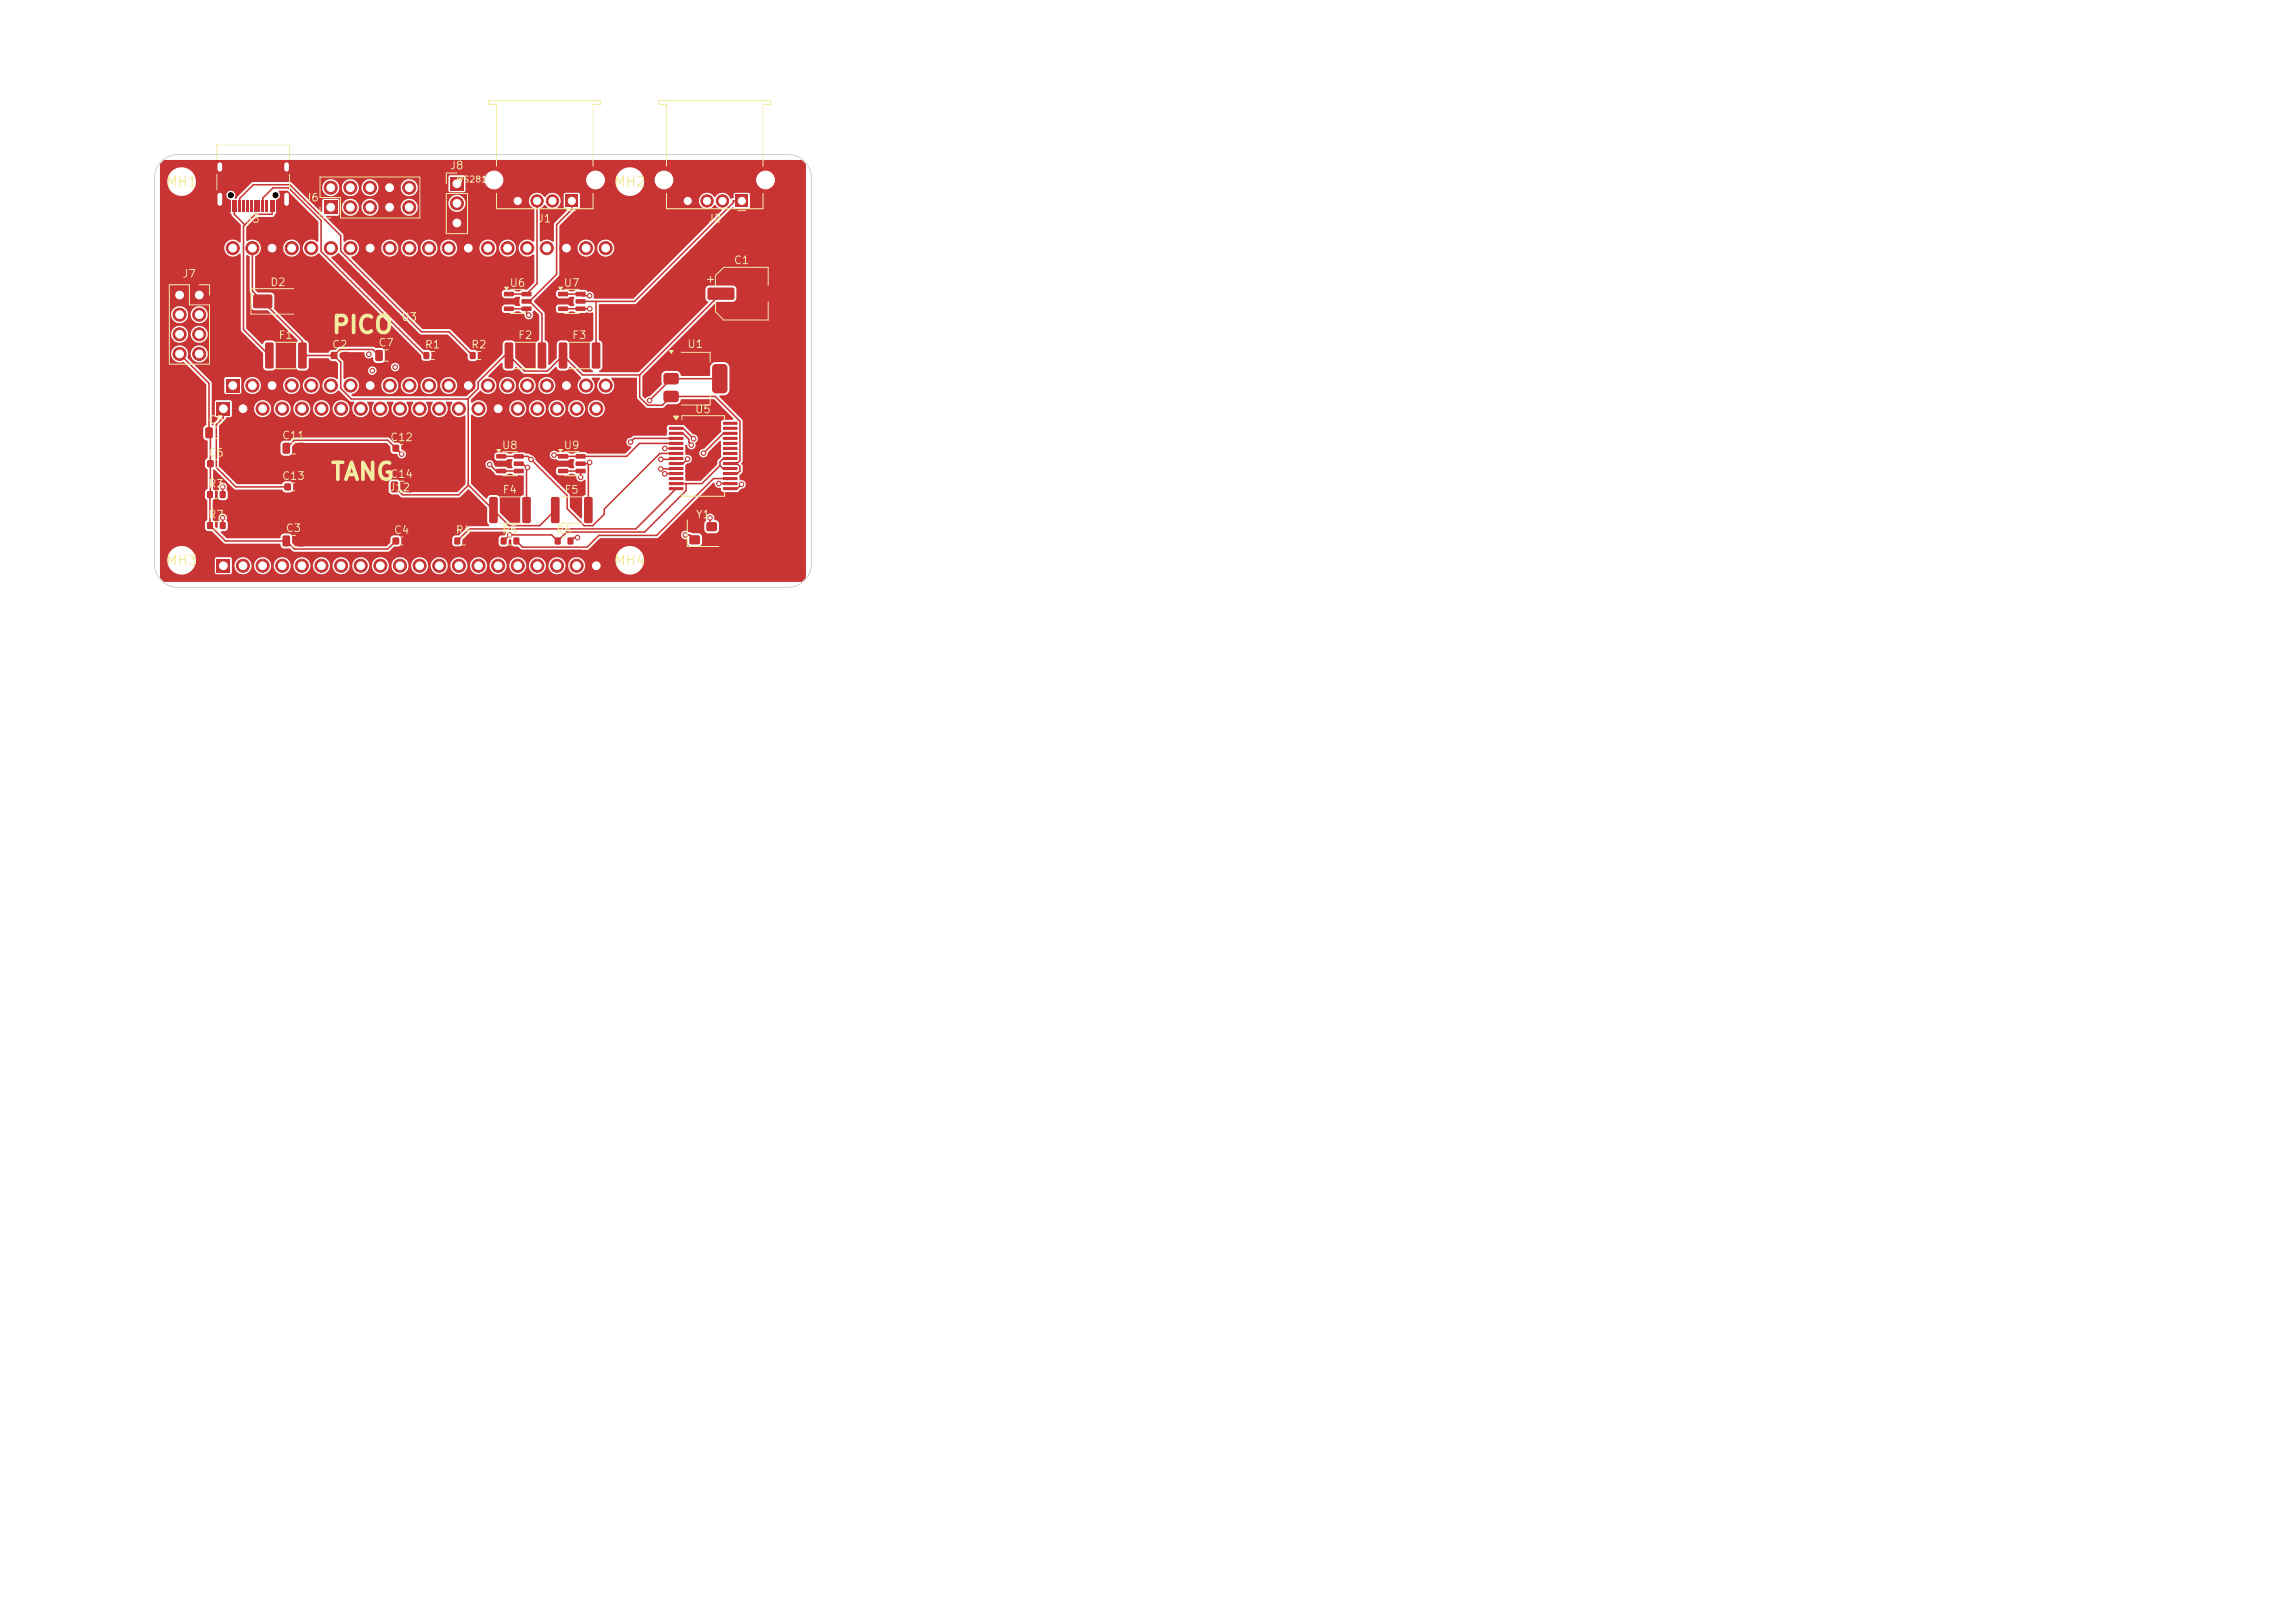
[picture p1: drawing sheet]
<svg xmlns="http://www.w3.org/2000/svg" width="297mm" height="210mm" viewBox="0 0 297 210" stroke-linecap="round" stroke-linejoin="round" font-family="sans-serif">
<defs><g id="words">
<g font-size="2.2" fill="#f2eda1">
<text x="42.8" y="43.7">PICO</text>
<text x="42.7" y="62.7">TANG</text>
</g>
<g font-size="1.3" fill="#f2eda1">
<text x="21.4" y="24.5">MH1</text>
<text x="79.4" y="24.5">MH2</text>
<text x="21.4" y="73.5">MH3</text>
<text x="79.4" y="73.5">MH4</text>
</g>
<g font-size="1" fill="#f2eda1">
<text x="58.1" y="22.2">J8</text>
<text x="31.8" y="29.1">J3</text>
<text x="39.4" y="26.3">J6</text>
<text x="69.5" y="29">J1</text>
<text x="91.5" y="29">J2</text>
<text x="94.9" y="34.4">C1</text>
<text x="23.5" y="36.2">J7</text>
<text x="34.9" y="37.3">D2</text>
<text x="51.9" y="41.8">U3</text>
<text x="65.9" y="37.4">U6</text>
<text x="72.9" y="37.4">U7</text>
<text x="36" y="44.1">F1</text>
<text x="42.9" y="45.3">C2</text>
<text x="48.9" y="45.1">C7</text>
<text x="54.9" y="45.3">R1</text>
<text x="60.9" y="45.3">R2</text>
<text x="67" y="44.1">F2</text>
<text x="74" y="44.1">F3</text>
<text x="88.9" y="45.3">U1</text>
<text x="89.9" y="53.7">U5</text>
<text x="26.9" y="59.3">C6</text>
<text x="26.9" y="55.1">C5</text>
<text x="36.4" y="57.1">C11</text>
<text x="50.4" y="57.3">C12</text>
<text x="64.9" y="58.4">U8</text>
<text x="72.9" y="58.4">U9</text>
<text x="26.9" y="63.3">R3</text>
<text x="36.4" y="62.3">C13</text>
<text x="50.3" y="63.8">J12</text>
<text x="50.4" y="62.1">C14</text>
<text x="65" y="64.1">F4</text>
<text x="73" y="64.1">F5</text>
<text x="26.9" y="67.3">R7</text>
<text x="36.9" y="69.1">C3</text>
<text x="50.9" y="69.3">C4</text>
<text x="58.9" y="69.3">R4</text>
<text x="64.9" y="69.3">R5</text>
<text x="71.9" y="69.3">R6</text>
<text x="90" y="67.3">Y1</text>
</g>
<text font-size=".8" fill="#f2eda1" x="59" y="23.8">WS2812</text>
</g></defs>
<g fill="#c83434">
<path d="M71.4 64.4l.8-.1 .2 .2v3l-.1 .2h-.8l-.2-.2v-2.9z"/>
<path d="M75.6 64.4l.9-.1 .2 .2v3l-.2 .2h-.7l-.2-.2v-2.9z"/>
<path d="M26.8 63.6h.7v.8h-.7z"/>
<path d="M28.5 63.6h.7v.8h-.7z"/>
<path d="M35.7 26h.6v1.4h-.6z"/>
<path d="M34.9 26h.6v1.4h-.6z"/>
<path d="M33.9 26h.3v1.4h-.3z"/>
<path d="M32.9 26h.3v1.4h-.3z"/>
<path d="M32.4 26h.3v1.4h-.3z"/>
<path d="M31.4 26h.3v1.4h-.3z"/>
<path d="M30 26h.6v1.4h-.6z"/>
<path d="M29.2 26h.6v1.4h-.6z"/>
<path d="M30.9 26h.3v1.4h-.3z"/>
<path d="M31.9 26h.3v1.4h-.3z"/>
<path d="M33.4 26h.3v1.4h-.3z"/>
<path d="M34.4 26h.3v1.4h-.3z"/>
</g>
<path d="M28.4 21.3v.6M28.4 25.2v1.1M37.1 21.3v.6M37.1 25.2v1.1" fill="none" stroke="#c83434" stroke-width="1"/>
<g fill="#c83434">
<path d="M72.4 44.4l.8-.1 .2 .2v3l-.1 .2h-.8l-.2-.2v-2.9z"/>
<path d="M76.6 44.4l.9-.1 .2 .2v3l-.2 .2h-.7l-.2-.2v-2.9z"/>
<path d="M26.8 59.6l.2-.1 .6 .1 .1 .2-.1 .6-.1 .1-.7-.1v-.1z"/>
<path d="M28.4 59.6l.1-.1 .7 .1v.2v.6l-.2 .1-.6-.1-.1-.1z"/>
<path d="M72.2 37.8h1.2l.1 .1v.4l-.1 .1-1.1-.1-.1-.1z"/>
<path d="M72.2 38.7h1.2l.1 .2v.3l-.1 .1h-1.1l-.1-.1z"/>
<path d="M72.2 39.7h1.2l.1 .1v.4l-.1 .1-1.1-.1-.1-.1z"/>
<path d="M74.5 39.7h1.2l.1 .1v.4l-.2 .1-1-.1-.1-.1z"/>
<path d="M74.5 38.7h1.2l.1 .2v.3l-.2 .1h-1l-.1-.1z"/>
<path d="M74.5 37.8h1.2l.1 .1v.4l-.2 .1-1-.1-.1-.1z"/>
<path d="M50.8 57.6l.2-.1 .6 .1 .1 .2-.1 .6-.1 .1-.7-.1v-.1z"/>
<path d="M52.4 57.6l.1-.1 .7 .1v.2v.6l-.2 .1-.6-.1-.1-.1z"/>
<path d="M28.1 52h1.7v1.7h-1.7z"/>
</g>
<g fill="#c83434" stroke="#c83434" stroke-width=".13">
<circle cx="31.4" cy="52.9" r=".85"/>
<circle cx="34" cy="52.9" r=".85"/>
<circle cx="36.5" cy="52.9" r=".85"/>
<circle cx="39.1" cy="52.9" r=".85"/>
<circle cx="41.6" cy="52.9" r=".85"/>
<circle cx="44.1" cy="52.9" r=".85"/>
<circle cx="46.7" cy="52.9" r=".85"/>
<circle cx="49.2" cy="52.9" r=".85"/>
<circle cx="51.8" cy="52.9" r=".85"/>
<circle cx="54.3" cy="52.9" r=".85"/>
<circle cx="56.8" cy="52.9" r=".85"/>
<circle cx="59.4" cy="52.9" r=".85"/>
<circle cx="61.9" cy="52.9" r=".85"/>
<circle cx="64.5" cy="52.9" r=".85"/>
<circle cx="67" cy="52.9" r=".85"/>
<circle cx="69.5" cy="52.9" r=".85"/>
<circle cx="72.1" cy="52.9" r=".85"/>
<circle cx="74.6" cy="52.9" r=".85"/>
<circle cx="77.2" cy="52.9" r=".85"/>
</g>
<path d="M28.1 72.4h1.7v1.7h-1.7z" fill="#c83434"/>
<g fill="#c83434" stroke="#c83434" stroke-width=".13">
<circle cx="31.4" cy="73.2" r=".85"/>
<circle cx="34" cy="73.2" r=".85"/>
<circle cx="36.5" cy="73.2" r=".85"/>
<circle cx="39.1" cy="73.2" r=".85"/>
<circle cx="41.6" cy="73.2" r=".85"/>
<circle cx="44.1" cy="73.2" r=".85"/>
<circle cx="46.7" cy="73.2" r=".85"/>
<circle cx="49.2" cy="73.2" r=".85"/>
<circle cx="51.8" cy="73.2" r=".85"/>
<circle cx="54.3" cy="73.2" r=".85"/>
<circle cx="56.8" cy="73.2" r=".85"/>
<circle cx="59.4" cy="73.2" r=".85"/>
<circle cx="61.9" cy="73.2" r=".85"/>
<circle cx="64.5" cy="73.2" r=".85"/>
<circle cx="67" cy="73.2" r=".85"/>
<circle cx="69.5" cy="73.2" r=".85"/>
<circle cx="72.1" cy="73.2" r=".85"/>
<circle cx="74.6" cy="73.2" r=".85"/>
<circle cx="77.2" cy="73.2" r=".85"/>
</g>
<g fill="#c83434">
<path d="M50.6 62.3h.7l.2 .1v1.1l-.1 .2h-.6l-.2-.1-.1-1.1z"/>
<path d="M52.5 62.3h.7l.2 .1v1.1l-.1 .2h-.6l-.2-.1-.1-1.1z"/>
<path d="M29.3 49h1.7v1.7h-1.7z"/>
</g>
<g fill="#c83434" stroke="#c83434" stroke-width=".13">
<circle cx="32.7" cy="49.9" r=".85"/>
<circle cx="35.2" cy="49.9" r=".85"/>
<circle cx="37.7" cy="49.9" r=".85"/>
<circle cx="40.3" cy="49.9" r=".85"/>
<circle cx="42.8" cy="49.9" r=".85"/>
<circle cx="45.4" cy="49.9" r=".85"/>
<circle cx="47.9" cy="49.9" r=".85"/>
<circle cx="50.4" cy="49.9" r=".85"/>
<circle cx="53" cy="49.9" r=".85"/>
<circle cx="55.5" cy="49.9" r=".85"/>
<circle cx="58.1" cy="49.9" r=".85"/>
<circle cx="60.6" cy="49.9" r=".85"/>
<circle cx="63.1" cy="49.9" r=".85"/>
<circle cx="65.7" cy="49.9" r=".85"/>
<circle cx="68.2" cy="49.9" r=".85"/>
<circle cx="70.8" cy="49.9" r=".85"/>
<circle cx="73.3" cy="49.9" r=".85"/>
<circle cx="75.8" cy="49.9" r=".85"/>
<circle cx="78.4" cy="49.9" r=".85"/>
<circle cx="78.4" cy="32.1" r=".85"/>
<circle cx="75.8" cy="32.1" r=".85"/>
<circle cx="73.3" cy="32.1" r=".85"/>
<circle cx="70.8" cy="32.1" r=".85"/>
<circle cx="68.2" cy="32.1" r=".85"/>
<circle cx="65.7" cy="32.1" r=".85"/>
<circle cx="63.1" cy="32.1" r=".85"/>
<circle cx="60.6" cy="32.1" r=".85"/>
<circle cx="58.1" cy="32.1" r=".85"/>
<circle cx="55.5" cy="32.1" r=".85"/>
<circle cx="53" cy="32.1" r=".85"/>
<circle cx="50.4" cy="32.1" r=".85"/>
<circle cx="47.9" cy="32.1" r=".85"/>
<circle cx="45.4" cy="32.1" r=".85"/>
<circle cx="42.8" cy="32.1" r=".85"/>
<circle cx="40.3" cy="32.1" r=".85"/>
<circle cx="37.7" cy="32.1" r=".85"/>
<circle cx="35.2" cy="32.1" r=".85"/>
<circle cx="32.7" cy="32.1" r=".85"/>
<circle cx="30.1" cy="32.1" r=".85"/>
</g>
<g fill="#c83434">
<path d="M91.6 37.3l.2-.1h3.1l.2 .3-.1 1.1-.2 .2h-3.1l-.1-.2z"/>
<path d="M97 37.3l.2-.1h3.1l.1 .3v1.1l-.2 .2h-3.1l-.1-.2z"/>
<path d="M36.6 57.3h.7l.2 .1 .1 1.1-.2 .2h-.6l-.2-.1-.1-1.1z"/>
<path d="M38.5 57.3h.7l.2 .1v1.1l-.1 .2h-.6l-.2-.1-.1-1.1z"/>
<path d="M36.8 62.6l.2-.1 .6 .1 .1 .2-.1 .6-.2 .1-.6-.1v-.1z"/>
<path d="M38.4 62.6l.1-.1 .7 .1v.2v.6l-.2 .1-.6-.1-.1-.1z"/>
<path d="M60.8 45.6h.7v.8h-.7z"/>
<path d="M62.5 45.6h.7v.8h-.7z"/>
<path d="M72.2 58.8h1.2l.1 .1v.4l-.1 .1-1.1-.1-.1-.1z"/>
<path d="M72.2 59.7h1.2l.1 .2v.3l-.1 .1h-1.1l-.1-.1z"/>
<path d="M72.2 60.7h1.2l.1 .1v.4l-.1 .1-1.1-.1-.1-.1z"/>
<path d="M74.5 60.7h1.2l.1 .1v.4l-.2 .1-1-.1-.1-.1z"/>
<path d="M74.5 59.7h1.2l.1 .2v.3l-.2 .1h-1l-.1-.1z"/>
<path d="M74.5 58.8h1.2l.1 .1v.4l-.2 .1-1-.1-.1-.1z"/>
<path d="M63.4 64.4l.8-.1 .2 .2v3l-.1 .2h-.7l-.3-.2v-2.9z"/>
<path d="M67.6 64.4l.8-.1 .3 .2v3l-.2 .2h-.7l-.2-.2v-2.9z"/>
<path d="M71.8 69.6h.7v.8h-.7z"/>
<path d="M73.5 69.6h.7v.8h-.7z"/>
<path d="M36.6 69.3h.7l.2 .1 .1 1.1-.2 .2h-.6l-.2-.1-.1-1.1z"/>
<path d="M38.5 69.3h.7l.2 .1v1.1l-.1 .2h-.6l-.2-.1-.1-1.1z"/>
<path d="M41.9 26h1.7v1.7h-1.7z"/>
</g>
<g fill="#c83434" stroke="#c83434" stroke-width=".13">
<circle cx="42.8" cy="24.3" r=".85"/>
<circle cx="45.3" cy="26.8" r=".85"/>
<circle cx="45.3" cy="24.3" r=".85"/>
<circle cx="47.9" cy="26.8" r=".85"/>
<circle cx="47.9" cy="24.3" r=".85"/>
<circle cx="50.4" cy="26.8" r=".85"/>
<circle cx="50.4" cy="24.3" r=".85"/>
<circle cx="53" cy="26.8" r=".85"/>
<circle cx="53" cy="24.3" r=".85"/>
</g>
<g fill="#c83434">
<path d="M64.2 58.8h1.2l.1 .1v.4l-.1 .1-1.1-.1-.1-.1z"/>
<path d="M64.2 59.7h1.2l.1 .2v.3l-.1 .1h-1.1l-.1-.1z"/>
<path d="M64.2 60.7h1.2l.1 .1v.4l-.1 .1-1.1-.1-.1-.1z"/>
<path d="M66.5 60.7h1.2l.1 .1v.4l-.2 .1-1-.1-.1-.1z"/>
<path d="M66.5 59.7h1.2l.1 .2v.3l-.2 .1h-1l-.1-.1z"/>
<path d="M66.5 58.8h1.2l.1 .1v.4l-.2 .1-1-.1-.1-.1z"/>
<path d="M64.8 69.6h.7v.8h-.7z"/>
<path d="M66.5 69.6h.7v.8h-.7z"/>
<path d="M58.8 69.6h.7v.8h-.7z"/>
<path d="M60.5 69.6h.7v.8h-.7z"/>
<path d="M42.8 45.6l.2-.1 .6 .1 .1 .2-.1 .6-.2 .1-.6-.1v-.1z"/>
<path d="M44.4 45.6l.1-.1 .7 .1v.2v.6l-.2 .1-.6-.1-.1-.1z"/>
<path d="M85.9 46.1l.3-.1h1.5l.1 .3v1l-.3 .2-1.5-.1-.2-.3z"/>
<path d="M85.9 48.4l.3-.1h1.5l.1 .3v1l-.3 .2-1.5-.1-.2-.3z"/>
<path d="M92.3 47.2l.2-.1h1.1l.3 .1 .2 .2v3v.2l-.2 .2-1.4 .1-.3-.3-.1-3z"/>
<path d="M85.9 50.7l.3-.1h1.5l.1 .3v1l-.3 .2-1.5-.1-.2-.3z"/>
<path d="M50.8 69.6l.2-.1 .6 .1 .1 .2-.1 .6-.1 .1-.7-.1v-.1z"/>
<path d="M52.4 69.6l.1-.1 .7 .1v.2v.6l-.2 .1-.6-.1-.1-.1z"/>
<path d="M73.2 25.2h1.6v1.6h-1.6z"/>
</g>
<g fill="#c83434" stroke="#c83434" stroke-width=".13">
<circle cx="71.5" cy="26" r=".8"/>
<circle cx="69.5" cy="26" r=".8"/>
<circle cx="67" cy="26" r=".8"/>
<circle cx="77.1" cy="23.3" r="1.5"/>
<circle cx="63.9" cy="23.3" r="1.5"/>
</g>
<path d="M58.3 22.9h1.7v1.7h-1.7z" fill="#c83434"/>
<g fill="#c83434" stroke="#c83434" stroke-width=".13">
<circle cx="59.1" cy="26.3" r=".85"/>
<circle cx="59.1" cy="28.9" r=".85"/>
</g>
<path d="M24.9 37.3h1.7v1.7h-1.7z" fill="#c83434"/>
<g fill="#c83434" stroke="#c83434" stroke-width=".13">
<circle cx="23.2" cy="38.2" r=".85"/>
<circle cx="25.8" cy="40.7" r=".85"/>
<circle cx="23.2" cy="40.7" r=".85"/>
<circle cx="25.8" cy="43.3" r=".85"/>
<circle cx="23.2" cy="43.3" r=".85"/>
<circle cx="25.8" cy="45.8" r=".85"/>
<circle cx="23.2" cy="45.8" r=".85"/>
</g>
<g fill="#c83434">
<path d="M32.8 38.2l.2-.1h2l.2 .1 .1 .2-.1 1.4-.2 .1h-2l-.2-.1v-.1z"/>
<path d="M36.8 38.2l.2-.1h2l.2 .1v.2v1.4l-.2 .1h-2l-.2-.1-.1-.1z"/>
<path d="M48.6 45.3h.7l.2 .1v1.1l-.1 .2h-.6l-.2-.1v-1.1z"/>
<path d="M50.5 45.3h.7l.2 .1 .1 1.1-.2 .2h-.6l-.2-.1v-1.1z"/>
<path d="M86.6 54.6h1.7h.1l.1 .3-.2 .1h-1.7v-.1z"/>
<path d="M86.6 55.3l1.7-.1 .1 .1 .1 .2-.2 .1h-1.7v-.1z"/>
<path d="M86.6 55.9h1.7h.1l.1 .3-.2 .1h-1.7v-.1z"/>
<path d="M86.6 56.6l1.7-.1 .1 .1 .1 .2-.2 .1h-1.7v-.1z"/>
<path d="M86.6 57.2h1.7h.1l.1 .3-.2 .1h-1.7v-.1z"/>
<path d="M86.6 57.9l1.7-.1 .1 .1 .1 .2-.2 .1h-1.7v-.1z"/>
<path d="M86.6 58.5h1.7h.1l.1 .3-.2 .1h-1.7v-.1z"/>
<path d="M86.6 59.2l1.7-.1 .1 .1 .1 .2-.2 .1h-1.7v-.1z"/>
<path d="M86.6 59.8h1.7h.1l.1 .3-.2 .1h-1.7v-.1z"/>
<path d="M86.6 60.5l1.7-.1 .1 .1 .1 .2-.2 .1h-1.7v-.1z"/>
<path d="M86.6 61.1h1.7h.1l.1 .3-.2 .1h-1.7v-.1z"/>
<path d="M86.6 61.8l1.7-.1 .1 .1 .1 .2-.2 .1h-1.7v-.1z"/>
<path d="M86.6 62.4h1.7h.1l.1 .3-.2 .1h-1.7v-.1z"/>
<path d="M86.6 63.1l1.7-.1 .1 .1 .1 .2-.2 .1h-1.7v-.1z"/>
<path d="M93.6 63.1l1.8-.1v.1v.2v.1h-1.8l-.1-.1z"/>
<path d="M93.6 62.4h1.8v.3v.1h-1.8l-.1-.1z"/>
<path d="M93.6 61.8l1.8-.1v.1v.2v.1h-1.8l-.1-.1z"/>
<path d="M93.6 61.1h1.8v.3v.1h-1.8l-.1-.1z"/>
<path d="M93.6 60.5l1.8-.1v.1v.2v.1h-1.8l-.1-.1z"/>
<path d="M93.6 59.8h1.8v.3v.1h-1.8l-.1-.1z"/>
<path d="M93.6 59.2l1.8-.1v.1v.2v.1h-1.8l-.1-.1z"/>
<path d="M93.6 58.5h1.8v.3v.1h-1.8l-.1-.1z"/>
<path d="M93.6 57.9l1.8-.1v.1v.2v.1h-1.8l-.1-.1z"/>
<path d="M93.6 57.2h1.8v.3v.1h-1.8l-.1-.1z"/>
<path d="M93.6 56.6l1.8-.1v.1v.2v.1h-1.8l-.1-.1z"/>
<path d="M93.6 55.9h1.8v.3v.1h-1.8l-.1-.1z"/>
<path d="M93.6 55.3l1.8-.1v.1v.2v.1h-1.8l-.1-.1z"/>
<path d="M93.6 54.6h1.8v.3v.1h-1.8l-.1-.1z"/>
<path d="M89.3 69.3h.1h1.1l.1 .2-.1 .9-.1 .1-1.1-.1-.1-.2z"/>
<path d="M91.5 69.3h.1h1.1l.1 .2-.1 .9-.2 .1-1-.1-.1-.2z"/>
<path d="M91.5 67.6h.1h1.1l.1 .2-.1 .9-.2 .1-1-.1-.1-.2z"/>
<path d="M89.3 67.6h.1h1.1l.1 .2-.1 .9-.1 .1-1.1-.1-.1-.2z"/>
<path d="M26.8 67.6h.7v.8h-.7z"/>
<path d="M28.5 67.6h.7v.8h-.7z"/>
<path d="M34.4 44.4l.8-.1 .2 .2v3l-.1 .2h-.8l-.2-.2v-2.9z"/>
<path d="M38.6 44.4l.8-.1 .3 .2v3l-.2 .2h-.7l-.2-.2v-2.9z"/>
<path d="M65.4 44.4l.8-.1 .2 .2v3l-.1 .2h-.8l-.2-.2v-2.9z"/>
<path d="M69.6 44.4l.8-.1 .3 .2v3l-.2 .2h-.7l-.2-.2v-2.9z"/>
<path d="M65.2 37.8h1.2l.1 .1v.4l-.1 .1-1.1-.1-.1-.1z"/>
<path d="M65.2 38.7h1.2l.1 .2v.3l-.1 .1h-1.1l-.1-.1z"/>
<path d="M65.2 39.7h1.2l.1 .1v.4l-.1 .1-1.1-.1-.1-.1z"/>
<path d="M67.5 39.7h1.2l.1 .1v.4l-.2 .1-1-.1-.1-.1z"/>
<path d="M67.5 38.7h1.2l.1 .2v.3l-.2 .1h-1l-.1-.1z"/>
<path d="M67.5 37.8h1.2l.1 .1v.4l-.2 .1-1-.1-.1-.1z"/>
<path d="M54.8 45.6h.7v.8h-.7z"/>
<path d="M56.5 45.6h.7v.8h-.7z"/>
<path d="M95.2 25.2h1.6v1.6h-1.6z"/>
</g>
<g fill="#c83434" stroke="#c83434" stroke-width=".13">
<circle cx="93.5" cy="26" r=".8"/>
<circle cx="91.5" cy="26" r=".8"/>
<circle cx="89" cy="26" r=".8"/>
<circle cx="99.1" cy="23.3" r="1.5"/>
<circle cx="85.9" cy="23.3" r="1.5"/>
</g>
<g fill="#c83434">
<path d="M26.6 55.3h.7l.2 .1 .1 1.1-.2 .2h-.6l-.2-.1-.1-1.1z"/>
<path d="M28.5 55.3h.7l.2 .1v1.1l-.1 .2h-.6l-.2-.1-.1-1.1z"/>
</g>
<g fill="#c83434" stroke="#c83434" stroke-width=".13">
<circle cx="76.3" cy="59.8" r=".3"/>
<circle cx="84.1" cy="51.8" r=".3"/>
<circle cx="28.8" cy="63" r=".3"/>
<circle cx="76.3" cy="38.3" r=".3"/>
<circle cx="89" cy="59.4" r=".3"/>
<circle cx="76.3" cy="39.9" r=".3"/>
<circle cx="85.5" cy="59.4" r=".3"/>
<circle cx="52" cy="58.8" r=".3"/>
<circle cx="66" cy="69.2" r=".3"/>
<circle cx="47.7" cy="45.8" r=".3"/>
<circle cx="48.2" cy="48" r=".3"/>
<circle cx="51.1" cy="47.5" r=".3"/>
<circle cx="93" cy="62.6" r=".3"/>
<circle cx="96" cy="62.7" r=".3"/>
<circle cx="71.7" cy="58.9" r=".3"/>
<circle cx="81.6" cy="57.2" r=".3"/>
<circle cx="75.1" cy="61.8" r=".3"/>
<circle cx="68.3" cy="60.5" r=".3"/>
<circle cx="91" cy="58.6" r=".3"/>
<circle cx="74.7" cy="69.6" r=".3"/>
<circle cx="86" cy="58" r=".3"/>
<circle cx="63.4" cy="60.1" r=".3"/>
<circle cx="68.7" cy="59.5" r=".3"/>
<circle cx="68.4" cy="40.8" r=".3"/>
<circle cx="85.5" cy="60.7" r=".3"/>
<circle cx="86" cy="61.3" r=".3"/>
<circle cx="28.8" cy="67" r=".3"/>
<circle cx="91.9" cy="67" r=".3"/>
<circle cx="89.8" cy="56.8" r=".3"/>
<circle cx="89.5" cy="57.6" r=".3"/>
<circle cx="88.7" cy="69.2" r=".3"/>
</g>
<g fill="none" stroke="#c83434" stroke-width=".2">
<path d="M28.4 25.8v1.3l.6 .6h.5v-1M30.3 26.7v1l1.4 1.4M31 26.7v-1l1.8-1.8h4.7l6.6 6.6v2l10.4 10.4h3.6l3.1 3.1M32.7 32.1v5.6l6.4 6.4v1.9h4.1M34 26.7v-1.1l1.3-1.3h2l4.3 4.2v4l13.4 13.5h.2M35.2 32.1v4.1l2.8 2.8M35.2 26.7v1h-2.2l-1.5 1.6v13.3l3.4 3.4M37.1 25.8v1.3l-.6 .6h-.5v-1M60.6 32.1v2l4.9 4.9M65.5 39h.4M65.5 39l-2.7 2.7v4.3l-2 2.1h-1.9l-2.1-2.1-.8 .8h-4.4l-.7-.7M65.9 40h2.2v.5l.3 .3"/>
<path d="M68.1 39h.4M68.5 39l1.6 1.6v5.4M69.5 26v10.7l-1.4 1.4h-2.2M72.9 38.1h2.2l.3 .2h.9M73.3 32.1v4.1l-1.5 1.5v.6l.7 .7h.4M74 26v1.1l-2 2v6.4l-3.5 3.5M76.3 39.9l-3.4 .1M77.1 39v7M93.3 38l-10.5 10.5M96 26h-1.1v.2l-12.8 12.8h-7M99.1 23.3v14.3l-9.1 9.1h-3.1M23.2 45.8l3.8 3.8v6.4l.2 .2v11.8l2 2h7.8l1.1 1h12.1l1-1"/>
<path d="M28.9 52.9v1.1l-.9 .9v5.6l2.5 2.5h6.7M31.4 52.9v.6l-2.5 2.5v4M37 58l1.1-1h12.1l1.8 1.8M38.9 58l-2 2M43.2 46l.9 .9v3.3l1.4 1.4h15M43.2 46l.8-.8h4.3l.7 .8M44.8 46l3 3.1h.2l2.9-3M47.9 49.1v.8M50.9 46v.1M52.8 58l-.1 .1v4.6l.2 .3M60.5 51.6l.1 11.2M60.6 48.1v1.8"/>
<path d="M64.5 52.9v5.5M73.3 49.9l1.2 1.2h3.8l3.7 3.7h5.5M76.3 59.8l-.2 .2M82.8 48.5v2.9l1 1h1.9l1.2-1.1h5.7l3.2 3.2v5.1l-.4 .4M82.8 48.5h-7.4l-2.5-2.5-2.1 2h-2.9l-2-2h-.6l-3.4 3.4v.9l-1.4 1.3M86 58h1.5M87.5 58.7h-2.1l-7.2 7.2v.6l-1.5 1.5h-1.1l-2.2-2.2v-1.7l-5.1-5h-3.4M87.5 59.3l-.1 .1h-1.9M87.5 57.4h-4.7l-1.7 1.7h-8.2l-.2-.2h-1M87.5 56.7h-5.4l-.5 .5M87.5 56.1h.9l.8 .8v.4l.3 .3M87.5 55.4h.9l1.4 1.4"/>
<path d="M89 59.4l-.6 .6h-.9M93.1 49h-6.2l-2.8 2.8M94.5 60h.9M94.5 59.3h-.9l-.4 .5v.4M94.5 56.1h-.9l-2.6 2.5M95.4 60l.4 .4v.6l-.4 .3h-.9M28.8 60h8.1M28.8 63v1M28.8 67v1M36.9 60l1.9 1.8v1.2l.1 .1h10.5M38.9 63.1v6.9M49.4 63.1v3.6l4.2 4.1h6.4l.8-.8 1.2 1.2h13.2l2 2 3.3-3.3h5l1.7-1.7h3.2l1.7 1.7"/>
<path d="M52.7 61.9h-2.1l-1.2 1.2M60.6 62.8l5.3 5.2h3.9l2.1-2M60.6 62.8l-1.2 1.2h-7.3l-1-1M63.4 60.1l.8 .9h2.9M64.9 60h-.4l-.6-.6v-.7l.3-.3h4.4l1.5 1.6h2.8M67.1 60h.5l.5 .5M68.1 60.5h.2M68.1 60.5v5.5M72.9 61h2.2v.8M74.7 69.6h-.4l-.5 .4M75.1 60h1M76.1 60v6"/>
<path d="M87.5 61.3h-1.5M87.5 63.2l-5.2 5.2h-21.6l-1.5 1.6M87.5 60.6l-2 .1M88.7 69.2h.6l.6 .7M88.8 62.6v.9l-5.4 5.3h-10.1l-1.1 1.2-.8-.8h-5.4l-.8 .8M91.9 67v.9l.2 .3M93 62.6h1.5M93.2 60.2l.4 .4h.9M93.2 60.2l-2.4 2.4h-3.3M94.5 61.9h-2.2l-7.3 7.4h-7.5l-1.5 1.5h-8.4l-.8-.8M96 62.7l-.6 .5h-.9"/>
</g>
<g fill="#c83434">
<path d="M64.8 47h.2v.5a.49 .49 0 0 0 .5 .5l.9-.1 .4-.4 1 .9h3.1l1-.9 .5 .4 .8 .1 .3-.2 .3-.3 1.4 1.4a1.11 1.11 0 0 0-.2 1.6 1.11 1.11 0 0 0 1.6 .2 1.11 1.11 0 0 0 0-1.7l.1-.1h.8l.2 .1a1.11 1.11 0 0 0-.1 1.6 1.11 1.11 0 0 0 1.6 0 1.11 1.11 0 0 0-.1-1.6l.1-.1h3.2l.1 2.6 1.2 1.3h2.1l.6-.5h1.1a.81 .81 0 0 0 .7-.6h4.2l2.5 2.5-.1 .1h-1.3a.56 .56 0 0 0-.1 .8l-.1 .8-2.2 2.2a.58 .58 0 0 0-.6 .5 .58 .58 0 0 0 .6 .6 .58 .58 0 0 0 .5-.7l1.5-1.4h.2v2l-.5 .5v.5l-2.1 2.1h-1.9h-.1l-.1-1.9 .4-.3a.56 .56 0 0 0 .5-.7 .56 .56 0 0 0-.7-.4l-.2-.6 .1-.5a.15 .15 0 0 1 0-.2 .15 .15 0 0 1 .2 .1 .57 .57 0 0 0 .8 .4 .57 .57 0 0 0 .3-.8 .6 .6 0 0 0 .3-.7 .6 .6 0 0 0-.6-.4l-1.2-1.2h-1.9a.47 .47 0 0 0-.3 .7v.6l-.1 .1h-4.2l-.3 .2a.58 .58 0 0 0-.7 .6 .58 .58 0 0 0 .7 .6v.2l-.8 .7h-4.8l-.4-.2h-1.1l-.4 .2h-.4l-.4-.2h-1.2a.62 .62 0 0 0-.7-.1 .62 .62 0 0 0-.4 .6 .66 .66 0 0 0 .9 .4l.3 .2h1.1l.4-.2h.4l.1 .1-.1 .3 .1 .8h-.5l-.4-.2h-1.2l-.2 .2-.1 .2 .1 .4 .1 .2 1.3 .1 .4-.2h.4l.4 .3a.58 .58 0 0 0 .3 .7 .58 .58 0 0 0 .7-.2l.2 .1v1.8a.59 .59 0 0 0-.5 .5v2.5l-.1 .1-1.4-1.5-.1-1.7-4.4-4.4a.67 .67 0 0 0-.7-.6l-.1-.2h-.4l-.4-.2h-1.1l-.4 .2h-.4l-.4-.2h-1.2l-.2 .2-.1 .2 .1 .4 .1 .2 1.3 .1 .4-.2h.5v.1l-.1 .7 .1 .3-.5 .1-.4-.2h-1.2l-.2-.2a.58 .58 0 0 0-.6-.7 .58 .58 0 0 0-.6 .6 .58 .58 0 0 0 .7 .6l.7 .8h1.2l.4-.2h.4l.4 .2h1.1l.1 2.4-.1 .2a.5 .5 0 0 0-.4 .4v3.1h-1.3l-1.3-1.3v-1.8l-.2-.3-.2-.1h-.9l-.2 .1-.2 .3h-.1l-1.9-1.9-.1-8.8 .2-.2a1.12 1.12 0 0 0 1.3 .3 1.12 1.12 0 0 0 .6-1.1h2.9v.2a1.1 1.1 0 0 0 1.2 1 1.1 1.1 0 0 0 1-1.2h.3v.2a1.1 1.1 0 0 0 1.2 1 1.1 1.1 0 0 0 1-1.2h.4v.2a1.1 1.1 0 0 0 1.2 1 1.1 1.1 0 0 0 1-1.2h.3v.2a1.1 1.1 0 0 0 1.2 1 1.1 1.1 0 0 0 1-1.2h.4v.2a1.1 1.1 0 0 0 1.6 .8 1.1 1.1 0 0 0 0-1.9 1.1 1.1 0 0 0-1.6 .9h-.4v-.2a1.1 1.1 0 0 0-1.2-.8 1.1 1.1 0 0 0-1 1h-.3v-.2a1.1 1.1 0 0 0-1.2-.8 1.1 1.1 0 0 0-1 1h-.4v-.2a1.1 1.1 0 0 0-1.1-.8 1.1 1.1 0 0 0-1.1 1h-.3v-.2a1.1 1.1 0 0 0-1.2-.8 1.1 1.1 0 0 0-1 1h-2.9v-.2a1.21 1.21 0 0 0-2-.5v-.4l1.1-1.1 .1-.1a1.12 1.12 0 0 0 1.3 .4 1.12 1.12 0 0 0 .7-1.1h.4v.2a1.1 1.1 0 0 0 1.2 1 1.1 1.1 0 0 0 1-1.2h.3v.2a1.1 1.1 0 0 0 1.2 1 1.1 1.1 0 0 0 1-1.2h.4v.2a1.1 1.1 0 0 0 1.6 .8 1.1 1.1 0 0 0 0-1.9 1.1 1.1 0 0 0-1.6 .9h-.4v-.2a1.1 1.1 0 0 0-1.2-.8 1.1 1.1 0 0 0-1 1h-.3v-.2a1.1 1.1 0 0 0-1.2-.8 1.1 1.1 0 0 0-1 1h-.4v-.2a1.39 1.39 0 0 0-1-.9z"/>
<path d="M21 20.9l.3-.2h82.4l.6 .6v53.4l-.5 .6h-82.5l-.6-.6v-2.3h.9v.2a1.85 1.85 0 0 0 2 1.7 1.85 1.85 0 0 0 1.7-2h2.5v1.8l.2 .2h1.9l.1-.2v-1h.3v.2a1.1 1.1 0 0 0 1.2 1 1.1 1.1 0 0 0 1-1.2h.4v.2a1.1 1.1 0 0 0 1.2 1 1.1 1.1 0 0 0 1-1.2h.3v.2a1.1 1.1 0 0 0 1.2 1 1.1 1.1 0 0 0 1-1.2h.4v.2a1.1 1.1 0 0 0 1.2 1 1.1 1.1 0 0 0 1-1.2h.3v.2a1.1 1.1 0 0 0 1.2 1 1.1 1.1 0 0 0 1-1.2h.3v.2a1.1 1.1 0 0 0 1.2 1 1.1 1.1 0 0 0 1-1.2h.4v.2a1.1 1.1 0 0 0 1.2 1 1.1 1.1 0 0 0 1-1.2h.3v.2a1.1 1.1 0 0 0 1.2 1 1.1 1.1 0 0 0 1-1.2h.4v.2a1.1 1.1 0 0 0 1.2 1 1.1 1.1 0 0 0 1-1.2h.3v.2a1.1 1.1 0 0 0 1.2 1 1.1 1.1 0 0 0 1-1.2h.3v.2a1.1 1.1 0 0 0 1.2 1 1.1 1.1 0 0 0 1-1.2h.4v.2a1.1 1.1 0 0 0 1.2 1 1.1 1.1 0 0 0 1-1.2h.3v.2a1.1 1.1 0 0 0 1.2 1 1.1 1.1 0 0 0 1-1.2h.4v.2a1.1 1.1 0 0 0 1.2 1 1.1 1.1 0 0 0 1-1.2h.3v.2a1.1 1.1 0 0 0 1.2 1 1.1 1.1 0 0 0 1-1.2h.3v.2a1.1 1.1 0 0 0 1.2 1 1.1 1.1 0 0 0 1-1.2h.4v.2a1.1 1.1 0 0 0 1.2 1 1.1 1.1 0 0 0 1-1.2h.3v.2a1.1 1.1 0 0 0 1.6 .9 1.1 1.1 0 0 0 .3-1.8h4.2v.2a1.85 1.85 0 0 0 2.9 1.5 1.85 1.85 0 0 0 0-3.2 1.85 1.85 0 0 0-2.9 1.5h-4.3a1.1 1.1 0 0 0-1.8 .7h-.3v-.2a1.1 1.1 0 0 0-1.2-.8 1.1 1.1 0 0 0-1 1h-.4v-.2a1.1 1.1 0 0 0-1.1-.8 1.1 1.1 0 0 0-1.1 1h-.3v-.2a1.1 1.1 0 0 0-1.2-.8 1.1 1.1 0 0 0-1 1h-.3l-.1-.2a1.1 1.1 0 0 0-1.1-.8 1.1 1.1 0 0 0-1 1h-.4v-.2a1.1 1.1 0 0 0-1.2-.8 1.1 1.1 0 0 0-1 1h-.3v-.2a1.1 1.1 0 0 0-1.2-.8 1.1 1.1 0 0 0-1 1h-.4v-.2a1.1 1.1 0 0 0-1.1-.8 1.1 1.1 0 0 0-1.1 1h-.3v-.2a1.1 1.1 0 0 0-1.2-.8 1.1 1.1 0 0 0-1 1h-.3l-.1-.2a1.1 1.1 0 0 0-1.1-.8 1.1 1.1 0 0 0-1 1h-.4v-.2a1.1 1.1 0 0 0-1.2-.8 1.1 1.1 0 0 0-1 1h-.3v-.2a1.1 1.1 0 0 0-1.2-.8 1.1 1.1 0 0 0-1 1h-.4v-.2a1.1 1.1 0 0 0-1.1-.8 1.1 1.1 0 0 0-1.1 1h-.3v-.2a1.1 1.1 0 0 0-1.2-.8 1.1 1.1 0 0 0-1 1h-.3l-.1-.2a1.1 1.1 0 0 0-1.1-.8 1.1 1.1 0 0 0-1 1h-.4v-.2a1.1 1.1 0 0 0-1.2-.8 1.1 1.1 0 0 0-1 1h-.3v-.2a1.1 1.1 0 0 0-1.2-.8 1.1 1.1 0 0 0-1 1h-.4v-.2a1.1 1.1 0 0 0-1.1-.8 1.1 1.1 0 0 0-1.1 1h-.3v-.8l-.2-.2h-1.8l-.2 .2h-2.5a1.85 1.85 0 0 0-1.8-1.7 1.85 1.85 0 0 0-1.9 1.8h-.9v-26.7h1.4v.2a1.14 1.14 0 0 0 1.6 .9l3 3v5.1l-.4 .5v1.1a.58 .58 0 0 0 .5 .5l.1 2.2-.4 .4v.7l.4 .5v2.4l-.4 .4v.7l.3 .5v2.4l-.3 .4v.7a.45 .45 0 0 0 .4 .4h.5l1.6 1.6 .1 .1h7.1h.1a.52 .52 0 0 0 .5 .6h.7l.5 .4h12.2l.8-.7h.7l.2-.4v-.7l-.1-.2-.2-.1h-.6l-.4 .2-.1 .7-.5 .5h-11.7l-.5-.5v-.8l-.1-.2-.3-.2h-.6a.67 .67 0 0 0-.6 .6h-6.9l-.7-.7v-.1l.5-.1 .3-.2v-1a.29 .29 0 0 1 0-.4 .56 .56 0 0 0-.7-.6 .56 .56 0 0 0-.4 .8l-.1 .3v.6l-.2 .1-.2-.2v-.6l-.3-.3v-2.4l.3-.4v-.7h.4v.7l.1 .2 .2 .1h.6a.45 .45 0 0 0 .4-.4v-.7l-.2-.3a.56 .56 0 0 0-.5-.8 .56 .56 0 0 0-.5 .8l-.1 .4h-.4l-.2-.4v-2.4v-.1h.2l2.5 2.5 .2 .1h5.9l.5 .3h.6l.4-.2v-.8a.47 .47 0 0 0-.4-.4h-.6l-.5 .3h-5.8l-2.2-2.3v-2.8h7.9l.1 1.2 .3 .3h.6l.4-.3 .1-1 .5-.4h11.7l.5 .5v.6l.2 .2 .2 .1h.5a.58 .58 0 0 0 .5 .6 .58 .58 0 0 0 .6-.5 .58 .58 0 0 0-.5-.6l-.1-.6-.1-.2-.2-.1h-.6l-.8-.7h-12.2l-.5 .4-.9 .1-.3 .4h-7.9v-2.4l.8-.9 .1-.2 .6-.1 .1-1.1h2.9v.2a1.1 1.1 0 0 0 1.2 1 1.1 1.1 0 0 0 1-1.2h.3v.2a1.1 1.1 0 0 0 1.2 1 1.1 1.1 0 0 0 1-1.2h.4v.2a1.1 1.1 0 0 0 1.2 1 1.1 1.1 0 0 0 1-1.2h.3v.2a1.1 1.1 0 0 0 1.2 1 1.1 1.1 0 0 0 1-1.2h.3v.2a1.1 1.1 0 0 0 1.7 .8 1.1 1.1 0 0 0 0-1.9 1.1 1.1 0 0 0-1.7 .9h-.3v-.2a1.1 1.1 0 0 0-1.2-.8 1.1 1.1 0 0 0-1 1h-.3l-.1-.2a1.1 1.1 0 0 0-1.1-.8 1.1 1.1 0 0 0-1 1h-.4v-.2a1.1 1.1 0 0 0-1.2-.8 1.1 1.1 0 0 0-1 1h-.3v-.2a1.1 1.1 0 0 0-1.2-.8 1.1 1.1 0 0 0-1 1h-2.9v-.8l-.1-.2h-1.9l-.2 .2v1.8l.1 .1 .3 .1 .1 .1-.6 .6-.1 .3h-.2v-5.4l-.4-.6h2v1.8l.2 .2h1.9l.1-.2v-1h.4v.2a1.1 1.1 0 0 0 1.2 1 1.1 1.1 0 0 0 1-1.2h2.8v.2a1.1 1.1 0 0 0 1.2 1 1.1 1.1 0 0 0 1-1.2h.4v.2a1.1 1.1 0 0 0 1.7 .8 1.1 1.1 0 0 0 0-1.9 1.1 1.1 0 0 0-1.7 .9h-.4v-.2a1.1 1.1 0 0 0-1.1-.8 1.1 1.1 0 0 0-1.1 1h-2.8l-.1-.2a1.1 1.1 0 0 0-1.1-.8 1.1 1.1 0 0 0-1 1h-.4v-.9l-.2-.1h-1.8l-.2 .2h-2l-2.7-2.7v-.6h.4v.2a1.1 1.1 0 0 0 1.7 .8 1.1 1.1 0 0 0 0-1.8 1.1 1.1 0 0 0-1.7 .8h-.4v-.2a1.1 1.1 0 0 0-1.1-.8 1.1 1.1 0 0 0-1.1 1h-1.4v-2.5h1.4v.1a1.1 1.1 0 0 0 1.2 1.1 1.1 1.1 0 0 0 1-1.2h.4v.1a1.1 1.1 0 0 0 1.7 .9 1.1 1.1 0 0 0 0-1.9 1.1 1.1 0 0 0-1.7 .9h-.4v-.2a1.1 1.1 0 0 0-1.1-.8 1.1 1.1 0 0 0-1.1 1h-1.4v-2.6h1.4v.2a1.1 1.1 0 0 0 1.2 1 1.1 1.1 0 0 0 1-1.2h.4v.2a1.1 1.1 0 0 0 1.7 .9 1.1 1.1 0 0 0 0-1.9 1.1 1.1 0 0 0-1.7 .8h-.4v-.1a1.1 1.1 0 0 0-1.1-.9 1.1 1.1 0 0 0-1.1 1h-1.4v-8.6h8.3v.2a1.12 1.12 0 0 0 .8 1 1.12 1.12 0 0 0 1.2-.4l.2 .1v9.8v.2l2.8 2.7v1.9a.49 .49 0 0 0 .5 .5l.8-.1 .2-.1 .2-.2v-3.2l-.2-.2-.2-.1-.8-.1-.3 .2-.2 .3h-.1l-2-2v-9.4l.1-.1 .3 .2v4.5a.46 .46 0 0 1 .2 .6v1.4l.1 .3 .4 .2h1.7l3.8 3.8v.1l-.2 .4v3l.2 .3 .3 .2 .8-.1 .2-.1 .1-.2 .1-1.1v-.1h2.4l.4 .3h.7l.2 .3v2v.1l-.2-.1a1.11 1.11 0 0 0-1.5 .2 1.11 1.11 0 0 0 .2 1.6 1.11 1.11 0 0 0 1.6-.3h.1l1.4 1.4 .5 .1v.2a1.11 1.11 0 0 0 .2 1.5 1.11 1.11 0 0 0 1.5-.1 1.11 1.11 0 0 0 0-1.5l.1-.1h.7l.1 .1v.1a1.11 1.11 0 0 0 .1 1.5 1.11 1.11 0 0 0 1.5-.1 1.11 1.11 0 0 0 0-1.5l.2-.1h.6l.1 .1v.1a1.11 1.11 0 0 0 .1 1.5 1.11 1.11 0 0 0 1.6-.1 1.11 1.11 0 0 0 0-1.5l.1-.1h.7l.1 .1v.1a1.11 1.11 0 0 0 .1 1.5 1.11 1.11 0 0 0 1.5-.1 1.11 1.11 0 0 0 0-1.5l.2-.1h.6l.1 .1v.1a1.11 1.11 0 0 0 .1 1.5 1.11 1.11 0 0 0 1.6-.1 1.11 1.11 0 0 0 0-1.5l.1-.1h.6l.2 .1-.1 .1a1.11 1.11 0 0 0 .1 1.5 1.11 1.11 0 0 0 1.5 0l.1 .2v8.7l-.9 1-7 .1-.5-.5v-.8l-.3-.3-.8-.1-.3 .2-.1 .3v1l.1 .3 .3 .2h.8l.5 .4h7.4l1.1-1.1h.2l2.3 2.3 .1 2 .2 .4-.1 .1h-2.6l-1.2 1.1-.6 .1-.3 .3 .1 .9 .3 .2h.5a.45 .45 0 0 0 .4-.4v-.5l1.1-1h4.5l.1 .1-.1 .3-.5 .1-.3 .2-.1 .8 .3 .4h.6a.45 .45 0 0 0 .4-.4v-.5h.3l.1 .6 .1 .2 .2 .1h.6l.5 .4h8.4l1.7-1.5h7.3l.6-.5h2.5a.63 .63 0 0 0 .8 .7l.1 .6 .3 .3h1.2l.2-.1 .1-.3v-.9l-.1-.3-.2-.1h-.9l-.5-.2a.55 .55 0 0 0-.6-.1 .55 .55 0 0 0-.4 .4h-2.5l1.4-1.3h4.1l.1 .8 .1 .3 .3 .1h1.1l.2-.1 .1-.3v-.9a.7 .7 0 0 0-.6-.5 .57 .57 0 0 0-.6-.7 .57 .57 0 0 0-.4 .8l-.3 .5h-4.1l5.3-5.3h.1l.1 .1a.63 .63 0 0 0 .8 .6 .46 .46 0 0 0 .3 .5h1.9l.4-.4a.58 .58 0 0 0 .6-.7 .58 .58 0 0 0-.7-.5l-.1-.5 .4-.6v-.7l-.2-.3 .2-.4v-5.1l-.1-.2-2.9-3 .1-.1 .8-.1 .3-.4 .1-3.1a.74 .74 0 0 0-.7-.8l-1.2 .1-.3 .1-.3 .4-.1 1.2h-3.6h-.1a.64 .64 0 0 0-.6-.6h-1.3l-.4 .1-.2 .4v1.3l-1.4 1.4-.4 .1-.3 .3-.3-.3v-2.7l9.5-9.5h2.1l.4-.2 .1-.3v-1.2l-.1-.3-.4-.2h-3l-.4 .2-.1 .3v1.2l.1 .2 .2 .2v.2l-9 9h-4.9l-.2-.1 .4-.5 .1-3.1-.2-.3-.3-.2v-4.6h4.7l.1-.1 12.5-12.4 .1-.1 .3 .3h1.6l.2-.2 .1-1.7-.2-.2h-1.8l-.1 .1-.1 .5-.3 .1a1.11 1.11 0 0 0-1-.7 1.11 1.11 0 0 0-1.1 .5h-.1a1.06 1.06 0 0 0-1.6-.3 1.06 1.06 0 0 0 .1 1.7 1.06 1.06 0 0 0 1.6-.4h.1a1.4 1.4 0 0 0 .8 .6l-11.4 11.5h-5.1l-.1-.1a.57 .57 0 0 0-.1-.6 .57 .57 0 0 0-.6-.2l-.4-.2h-1.1l-.4 .2h-.4l-.4-.2-1.3 .1-.1 .2-.1 .4 .1 .2 .2 .2h1.2l.4-.2h.5l-.1 .8 .1 .3-.1 .1h-.4l-.4-.2h-1.2l-.2 .3-.1 .4 .2 .3 .2 .1h1.1l.4-.2h.4l.4 .2 2.1-.1 .1 3.6a.59 .59 0 0 0-.5 .5v3l.2 .3 .2 .2v.1h-1.2l-1.8-1.7v-2l-.2-.2-.2-.1h-.9l-.3 .2-.1 2-.8 .9h-.2l-.1-2.8-.1-.2-.3-.2v-3.4l-1.4-1.6 3.3-3.4v-3.6h2.3v.2a1.1 1.1 0 0 0 1.2 1 1.1 1.1 0 0 0 1-1.2h.4v.2a1.1 1.1 0 0 0 1.7 .8 1.1 1.1 0 0 0 0-1.8 1.1 1.1 0 0 0-1.7 .8h-.4v-.2a1.1 1.1 0 0 0-1.1-.8 1.1 1.1 0 0 0-1.1 1h-2.3v-2.7l1.9-2 .1-.2 .5-.1 .1-.1 .1-1.7-.1-.2-.2-.1-1.8 .1-.1 1.8 .2 .2a.2 .2 0 0 1 .2 0 .2 .2 0 0 1 0 .3l-1.6 1.6v2.3l-.1 .1a1.33 1.33 0 0 0-1.6 0l-.1-.1v-4.1l.6-.6h.1a1.06 1.06 0 0 0 1.6 .3 1.06 1.06 0 0 0-.1-1.7 1.06 1.06 0 0 0-1.6 .4h-.1a1.06 1.06 0 0 0-1.7-.2 1.06 1.06 0 0 0 .4 1.7v4.2l-.1 .1a1.12 1.12 0 0 0-1.6 0 1.12 1.12 0 0 0 0 1.6 1.12 1.12 0 0 0 1.6 0l.1 .1v3.6l-.9 .9h-.7l-.3 .2h-.4l-.4-.2h-1.1l-.3 .2-.1 .2 .1 .4 .2 .3h1.2l.4-.2h.4l.1 .1-.1 .3 .1 .8h-.5l-.4-.2h-1.2l-.2 .2-.1 .2 .1 .4 .1 .2 1.3 .1 .4-.2h.4l.6 .3a.67 .67 0 0 0 1 .6 .81 .81 0 0 0 .1-.8l.2-.2h.1l.6 .6v3.1l-.1 .2a.5 .5 0 0 0-.4 .4v3.1l-1.2 .1-1.4-1.4v-1.8l-.2-.3-.3-.2-.8 .1-.2 .1-.2 .3v1.3l-3.4 3.4-.1 1-1.1 1.1h-14.7l-.2-.2v-.1a1.13 1.13 0 0 0 1-1.2h2.8v.2a1.1 1.1 0 0 0 1.2 1 1.1 1.1 0 0 0 1-1.2h.4v.2a1.1 1.1 0 0 0 1.2 1 1.1 1.1 0 0 0 1-1.2h.3v.2a1.1 1.1 0 0 0 1.2 1 1.1 1.1 0 0 0 1-1.2h.4v.2a1.1 1.1 0 0 0 1.6 .8 1.1 1.1 0 0 0 0-1.9 1.1 1.1 0 0 0-1.6 .9h-.4v-.2a1.1 1.1 0 0 0-1.2-.8 1.1 1.1 0 0 0-1 1h-.3v-.2a1.1 1.1 0 0 0-1.2-.8 1.1 1.1 0 0 0-1 1h-.4v-.2a1.1 1.1 0 0 0-1.1-.8 1.1 1.1 0 0 0-1.1 1h-2.8l-.1-.2a1.11 1.11 0 0 0-1.8-.6l-.1 .1-.1-.1v-1.1h3.2v.1a.55 .55 0 0 0 1 .4 .55 .55 0 0 0-.3-1h2.3v.2a.56 .56 0 0 0 .8 .4 .56 .56 0 0 0 0-1 .56 .56 0 0 0-.8 .4h-2.5l-.2 .1-.3 .4h-3.2v-1.2l-.5-.5v-.4l.2-.2h3h.1a.62 .62 0 0 0 .3 .7 .62 .62 0 0 0 .7-.1l.1 .1a.52 .52 0 0 0 .5 .7h.6l.3-.3 .1-1.3-.3-.3-.9-.1-.3-.1h-4.3l-.6 .4h-.6l-.3 .3h-2.4l-.1-.1v-1a.5 .5 0 0 0-.5-.4l-4-4.1v-1.7a.49 .49 0 0 0-.5-.5h-1.6l-.4-.3v-4.3a1.18 1.18 0 0 0 .8-1.2h2.8v.2a1.1 1.1 0 0 0 1.7 .8 1.1 1.1 0 0 0 0-1.8 1.1 1.1 0 0 0-1.7 .8h-2.8l-.1-.2a1.2 1.2 0 0 0-1.8-.6v-1.8l1.3-1.3 2.2-.1 .4-.5v-1.6a.69 .69 0 0 0 .3-1.2h.1h1l4 3.9v2.6l-.1 .1a1.23 1.23 0 0 0-1.8 .2 1.11 1.11 0 0 0 .4 1.5 1.11 1.11 0 0 0 1.5-.2h.1l13.2 13.2 .1 .5 .2 .2h.7l.3-.2v-.8l-.1-.3-.2-.1-.7-.1-11.9-11.8v-.2l.5-.2 .3-.3 .2 .1 10.4 10.4 .2 .1h3.5l2.5 2.5v.6l.2 .2 .2 .1h.6l.2-.1 .1-.3v-.7l-.1-.2-.2-.1h-.6l-2.7-2.7-3.6-.1-9.1-9.1v-.2a1.13 1.13 0 0 0 1-1.2h2.8v.2a1.1 1.1 0 0 0 1.2 1 1.1 1.1 0 0 0 1-1.2h.4v.2a1.1 1.1 0 0 0 1.2 1 1.1 1.1 0 0 0 1-1.2h.3v.2a1.1 1.1 0 0 0 1.2 1 1.1 1.1 0 0 0 1-1.2h.4v.2a1.1 1.1 0 0 0 1.2 1 1.1 1.1 0 0 0 1-1.2h2.8v.2a1.1 1.1 0 0 0 1.2 1 1.1 1.1 0 0 0 1-1.2h.4v.2a1.1 1.1 0 0 0 1.7 .8 1.1 1.1 0 0 0 0-1.8 1.1 1.1 0 0 0-1.7 .8h-.4v-.2a1.1 1.1 0 0 0-1.1-.8 1.1 1.1 0 0 0-1.1 1h-2.8l-.1-.2a1.1 1.1 0 0 0-1.1-.8 1.1 1.1 0 0 0-1 1h-.4v-.2a1.1 1.1 0 0 0-1.2-.8 1.1 1.1 0 0 0-1 1h-.3v-.2a1.1 1.1 0 0 0-1.2-.8 1.1 1.1 0 0 0-1 1h-.4v-.2a1.1 1.1 0 0 0-1.1-.8 1.1 1.1 0 0 0-1.1 1h-2.8l-.1-.2a1.11 1.11 0 0 0-1.8-.5h-.1l-.1-.1v-.9l-2.2-2.2 .1-.2h1.4l.2-.2v-1h.3v.2a1.1 1.1 0 0 0 1.2 1 1.1 1.1 0 0 0 1-1.2h.4v.2a1.1 1.1 0 0 0 1.2 1 1.1 1.1 0 0 0 1-1.2h2.9v.2a1.1 1.1 0 0 0 1.4 1 1.1 1.1 0 0 0 .6-1.7h4.1v.2a1.1 1.1 0 0 0 1.7 .9 1.1 1.1 0 0 0 0-1.9 1.1 1.1 0 0 0-1.7 .8h-4.1l-.1-.1a1.1 1.1 0 0 0-1.2-.3 1.1 1.1 0 0 0-.7 .9h-2.9v-.1a1.1 1.1 0 0 0-1.2-.9 1.1 1.1 0 0 0-1 1h-.4v-.1a1.1 1.1 0 0 0-1.1-.9 1.1 1.1 0 0 0-1.1 1h-.3v-.8l-.2-.2h-1.8l-.2 .2v1.4l-.1 .1-3.3-3.2h3.4v.2a1.1 1.1 0 0 0 1.2 1 1.1 1.1 0 0 0 1-1.2h.3v.2a1.1 1.1 0 0 0 1.2 1 1.1 1.1 0 0 0 1-1.2h.4v.2a1.1 1.1 0 0 0 1.2 1 1.1 1.1 0 0 0 1-1.2h2.9v.2a1.1 1.1 0 0 0 1.6 .8 1.1 1.1 0 0 0 0-1.9 1.1 1.1 0 0 0-1.6 .9h-2.9v-.2a1.1 1.1 0 0 0-1.2-.8 1.1 1.1 0 0 0-1 1h-.4v-.2a1.1 1.1 0 0 0-1.1-.8 1.1 1.1 0 0 0-1.1 1h-.3v-.2a1.1 1.1 0 0 0-1.2-.8 1.1 1.1 0 0 0-1 1h-3.4l-.7-.6h-4.9h-.1l-1.9 1.9v.1a.16 .16 0 0 1-.3 .1 .15 .15 0 0 1 0-.2 .59 .59 0 0 0-.3-.8 .59 .59 0 0 0-.8 .4 .59 .59 0 0 0 .4 .7l.1 1.7 .2 .4 1.2 1.2v2.2l-.2 .1a1.13 1.13 0 0 0-1.2-.3 1.13 1.13 0 0 0-.8 .9h-8.3v-8.6h.9v.2a1.85 1.85 0 0 0 2.3 1.7 1.85 1.85 0 0 0 1.4-2.4h32.7v1.7l.3 .3 1.9-.1v-1.4h19.4v.2a1.85 1.85 0 0 0 2.9 1.5 1.85 1.85 0 0 0 0-3.2 1.85 1.85 0 0 0-2.9 1.5h-19.4v-.6l-.2-.1h-1.7l-.3 .2h-32.7a1.85 1.85 0 0 0-2-1.2 1.85 1.85 0 0 0-1.7 1.7h-.9v-2.1z"/>
</g>
<g fill="none" stroke="#f2eda1" stroke-width=".13">
<path d="M28.1 20.7v-1.9h9.4v1.9M28.1 22.6v2M37.5 22.6v2M72.3 37.2h.5l-.2 .3zM73.1 37.5h1.8M27.9 59.5h.2M73.1 40.5h1.8M73.6 44.3h2.8M73.6 47.7h2.8M27.8 63.5h.4M27.8 64.5h.4M27.9 60.5h.2"/>
<path d="M72.6 64.3h2.8M72.6 67.7h2.8"/>
</g>
<path d="M72.3 37.2h.5l-.2 .3z" fill="#f2eda1"/>
<g fill="none" stroke="#f2eda1" stroke-width=".13">
<path d="M91.6 36.2h.8M92 35.8v.7M92.6 36.9v-1.2l1.1-1.1h5.7v2.3M92.6 39.1v1.2l1.1 1.1h5.7v-2.3M37.7 57.3h.6M37.7 58.7h.6M51.9 57.5h.2M51.9 58.5h.2M61.8 45.5h.4M61.8 46.5h.4M72.3 58.2h.5l-.2 .3zM73.1 58.5h1.8"/>
<path d="M37.9 62.5h.2M37.9 63.5h.2M51.7 62.3h.6M51.7 63.7h.6M73.1 61.5h1.8"/>
</g>
<path d="M72.3 58.2h.5l-.2 .3z" fill="#f2eda1"/>
<path d="M41.4 22.9h12.9v5.3h-10.2v-2.6h-2.7zM41.4 26.8v1.4h1.4M64.3 58.2h.5l-.2 .3zM65.1 58.5h1.8M37.7 69.3h.6M37.7 70.7h.6M64.6 64.3h2.8M64.6 67.7h2.8M65.1 61.5h1.8M72.8 69.5h.4M72.8 70.5h.4" fill="none" stroke="#f2eda1" stroke-width=".13"/>
<path d="M64.3 58.2h.5l-.2 .3z" fill="#f2eda1"/>
<path d="M43.9 45.5h.2M43.9 46.5h.2M86.6 45.4h.5l-.2 .3zM88.1 45.6h3.8v1.3M91.9 51.2v1.2h-3.8M59.8 69.5h.4M59.8 70.5h.4M65.8 69.5h.4M65.8 70.5h.4" fill="none" stroke="#f2eda1" stroke-width=".13"/>
<path d="M86.6 45.4h.5l-.2 .3z" fill="#f2eda1"/>
<g fill="none" stroke="#f2eda1" stroke-width=".13">
<path d="M21.9 36.8h2.6v2.6h2.6v7.7h-5.2zM25.8 36.8h1.3v1.4M38 37.4h-5.5v3.3h5.5M57.8 25h2.7v5.2h-2.7zM59.1 22.4h-1.3v1.4M64.2 21.5v-8h-1v-.5h14.5v.5h-1v8M64.2 25v2h12.5v-2M73.5 27.3h1M49.7 45.3h.6M49.7 46.7h.6M87.2 53.8h.6l-.3 .5zM88.2 54.3v-.5h5.6v.5"/>
<path d="M51.9 69.5h.2M51.9 70.5h.2M88.2 63.7v.5h5.6v-.5"/>
</g>
<path d="M87.2 53.8h.6l-.3 .5z" fill="#f2eda1"/>
<path d="M65.3 37.2h.5l-.2 .3zM66.1 37.5h1.8M35.6 44.3h2.8M35.6 47.7h2.8M66.1 40.5h1.8M66.6 44.3h2.8M66.6 47.7h2.8M27.8 67.5h.4M27.8 68.5h.4M88.9 67.3v3.4h4.2" fill="none" stroke="#f2eda1" stroke-width=".13"/>
<path d="M65.3 37.2h.5l-.2 .3z" fill="#f2eda1"/>
<path d="M86.2 21.5v-8h-1v-.5h14.5v.5h-1v8M86.2 25v2h12.5v-2M95.5 27.3h1M27.7 55.3h.6M27.7 56.7h.6M55.8 45.5h.4M55.8 46.5h.4" fill="none" stroke="#f2eda1" stroke-width=".13"/>
<path d="M20.9 20.9a3 3 0 0 1 2.1-.9h79a3 3 0 0 1 3 3v50a3 3 0 0 1-3 3h-79a3 3 0 0 1-3-3v-50a3 3 0 0 1 .9-2.1z" fill="none" stroke="#d0d2cd" stroke-width=".13"/>
<g fill="#fff" stroke="#fff" stroke-width=".13">
<circle cx="76.3" cy="59.8" r=".15"/>
<circle cx="84.1" cy="51.8" r=".15"/>
<circle cx="28.8" cy="63" r=".15"/>
<circle cx="76.3" cy="38.3" r=".15"/>
<circle cx="89" cy="59.4" r=".15"/>
<circle cx="76.3" cy="39.9" r=".15"/>
<circle cx="85.5" cy="59.4" r=".15"/>
<circle cx="52" cy="58.8" r=".15"/>
<circle cx="66" cy="69.2" r=".15"/>
<circle cx="47.7" cy="45.8" r=".15"/>
<circle cx="48.2" cy="48" r=".15"/>
<circle cx="51.1" cy="47.5" r=".15"/>
<circle cx="93" cy="62.6" r=".15"/>
<circle cx="96" cy="62.7" r=".15"/>
<circle cx="71.7" cy="58.9" r=".15"/>
<circle cx="81.6" cy="57.2" r=".15"/>
<circle cx="75.1" cy="61.8" r=".15"/>
<circle cx="68.3" cy="60.5" r=".15"/>
<circle cx="91" cy="58.6" r=".15"/>
<circle cx="74.7" cy="69.6" r=".15"/>
<circle cx="86" cy="58" r=".15"/>
<circle cx="63.4" cy="60.1" r=".15"/>
<circle cx="68.7" cy="59.5" r=".15"/>
<circle cx="68.4" cy="40.8" r=".15"/>
<circle cx="85.5" cy="60.7" r=".15"/>
<circle cx="86" cy="61.3" r=".15"/>
<circle cx="28.8" cy="67" r=".15"/>
<circle cx="91.9" cy="67" r=".15"/>
<circle cx="89.8" cy="56.8" r=".15"/>
<circle cx="89.5" cy="57.6" r=".15"/>
<circle cx="88.7" cy="69.2" r=".15"/>
<circle cx="28.9" cy="52.9" r=".5"/>
<circle cx="31.4" cy="52.9" r=".5"/>
<circle cx="34" cy="52.9" r=".5"/>
<circle cx="36.5" cy="52.9" r=".5"/>
<circle cx="39.1" cy="52.9" r=".5"/>
<circle cx="41.6" cy="52.9" r=".5"/>
<circle cx="44.1" cy="52.9" r=".5"/>
<circle cx="46.7" cy="52.9" r=".5"/>
<circle cx="49.2" cy="52.9" r=".5"/>
<circle cx="51.8" cy="52.9" r=".5"/>
<circle cx="54.3" cy="52.9" r=".5"/>
<circle cx="56.8" cy="52.9" r=".5"/>
<circle cx="59.4" cy="52.9" r=".5"/>
<circle cx="61.9" cy="52.9" r=".5"/>
<circle cx="64.5" cy="52.9" r=".5"/>
<circle cx="67" cy="52.9" r=".5"/>
<circle cx="69.5" cy="52.9" r=".5"/>
<circle cx="72.1" cy="52.9" r=".5"/>
<circle cx="74.6" cy="52.9" r=".5"/>
<circle cx="77.2" cy="52.9" r=".5"/>
<circle cx="28.9" cy="73.2" r=".5"/>
<circle cx="31.4" cy="73.2" r=".5"/>
<circle cx="34" cy="73.2" r=".5"/>
<circle cx="36.5" cy="73.2" r=".5"/>
<circle cx="39.1" cy="73.2" r=".5"/>
<circle cx="41.6" cy="73.2" r=".5"/>
<circle cx="44.1" cy="73.2" r=".5"/>
<circle cx="46.7" cy="73.2" r=".5"/>
<circle cx="49.2" cy="73.2" r=".5"/>
<circle cx="51.8" cy="73.2" r=".5"/>
<circle cx="54.3" cy="73.2" r=".5"/>
<circle cx="56.8" cy="73.2" r=".5"/>
<circle cx="59.4" cy="73.2" r=".5"/>
<circle cx="61.9" cy="73.2" r=".5"/>
<circle cx="64.5" cy="73.2" r=".5"/>
<circle cx="67" cy="73.2" r=".5"/>
<circle cx="69.5" cy="73.2" r=".5"/>
<circle cx="72.1" cy="73.2" r=".5"/>
<circle cx="74.6" cy="73.2" r=".5"/>
<circle cx="77.2" cy="73.2" r=".5"/>
<circle cx="30.1" cy="49.9" r=".5"/>
<circle cx="32.7" cy="49.9" r=".5"/>
<circle cx="35.2" cy="49.9" r=".5"/>
<circle cx="37.7" cy="49.9" r=".5"/>
<circle cx="40.3" cy="49.9" r=".5"/>
<circle cx="42.8" cy="49.9" r=".5"/>
<circle cx="45.4" cy="49.9" r=".5"/>
<circle cx="47.9" cy="49.9" r=".5"/>
<circle cx="50.4" cy="49.9" r=".5"/>
<circle cx="53" cy="49.9" r=".5"/>
<circle cx="55.5" cy="49.9" r=".5"/>
<circle cx="58.1" cy="49.9" r=".5"/>
<circle cx="60.6" cy="49.9" r=".5"/>
<circle cx="63.1" cy="49.9" r=".5"/>
<circle cx="65.7" cy="49.9" r=".5"/>
<circle cx="68.2" cy="49.9" r=".5"/>
<circle cx="70.8" cy="49.9" r=".5"/>
<circle cx="73.3" cy="49.9" r=".5"/>
<circle cx="75.8" cy="49.9" r=".5"/>
<circle cx="78.4" cy="49.9" r=".5"/>
<circle cx="78.4" cy="32.1" r=".5"/>
<circle cx="75.8" cy="32.1" r=".5"/>
<circle cx="73.3" cy="32.1" r=".5"/>
<circle cx="70.8" cy="32.1" r=".5"/>
<circle cx="68.2" cy="32.1" r=".5"/>
<circle cx="65.7" cy="32.1" r=".5"/>
<circle cx="63.1" cy="32.1" r=".5"/>
<circle cx="60.6" cy="32.1" r=".5"/>
<circle cx="58.1" cy="32.1" r=".5"/>
<circle cx="55.5" cy="32.1" r=".5"/>
<circle cx="53" cy="32.1" r=".5"/>
<circle cx="50.4" cy="32.1" r=".5"/>
<circle cx="47.9" cy="32.1" r=".5"/>
<circle cx="45.4" cy="32.1" r=".5"/>
<circle cx="42.8" cy="32.1" r=".5"/>
<circle cx="40.3" cy="32.1" r=".5"/>
<circle cx="37.7" cy="32.1" r=".5"/>
<circle cx="35.2" cy="32.1" r=".5"/>
<circle cx="32.7" cy="32.1" r=".5"/>
<circle cx="30.1" cy="32.1" r=".5"/>
<circle cx="42.8" cy="26.8" r=".5"/>
<circle cx="42.8" cy="24.3" r=".5"/>
<circle cx="45.3" cy="26.8" r=".5"/>
<circle cx="45.3" cy="24.3" r=".5"/>
<circle cx="47.9" cy="26.8" r=".5"/>
<circle cx="47.9" cy="24.3" r=".5"/>
<circle cx="50.4" cy="26.8" r=".5"/>
<circle cx="50.4" cy="24.3" r=".5"/>
<circle cx="53" cy="26.8" r=".5"/>
<circle cx="53" cy="24.3" r=".5"/>
<circle cx="74" cy="26" r=".46"/>
<circle cx="71.5" cy="26" r=".46"/>
<circle cx="69.5" cy="26" r=".46"/>
<circle cx="67" cy="26" r=".46"/>
<circle cx="77.1" cy="23.3" r="1.15"/>
<circle cx="63.9" cy="23.3" r="1.15"/>
<circle cx="59.1" cy="23.8" r=".5"/>
<circle cx="59.1" cy="26.3" r=".5"/>
<circle cx="59.1" cy="28.9" r=".5"/>
<circle cx="25.8" cy="38.2" r=".5"/>
<circle cx="23.2" cy="38.2" r=".5"/>
<circle cx="25.8" cy="40.7" r=".5"/>
<circle cx="23.2" cy="40.7" r=".5"/>
<circle cx="25.8" cy="43.3" r=".5"/>
<circle cx="23.2" cy="43.3" r=".5"/>
<circle cx="25.8" cy="45.8" r=".5"/>
<circle cx="23.2" cy="45.8" r=".5"/>
<circle cx="96" cy="26" r=".46"/>
<circle cx="93.5" cy="26" r=".46"/>
<circle cx="91.5" cy="26" r=".46"/>
<circle cx="89" cy="26" r=".46"/>
<circle cx="99.1" cy="23.3" r="1.15"/>
<circle cx="85.9" cy="23.3" r="1.15"/>
</g>
<g fill="#000" stroke="#000" stroke-width=".13">
<circle cx="29.9" cy="25.3" r=".32"/>
<circle cx="35.7" cy="25.3" r=".33"/>
</g>
<path d="M28.4 21.3v.6M28.4 25.2v1.1M37.1 21.3v.6M37.1 25.2v1.1" fill="none" stroke="#fff" stroke-width=".6"/>
<use href="#words"/>
</svg>
